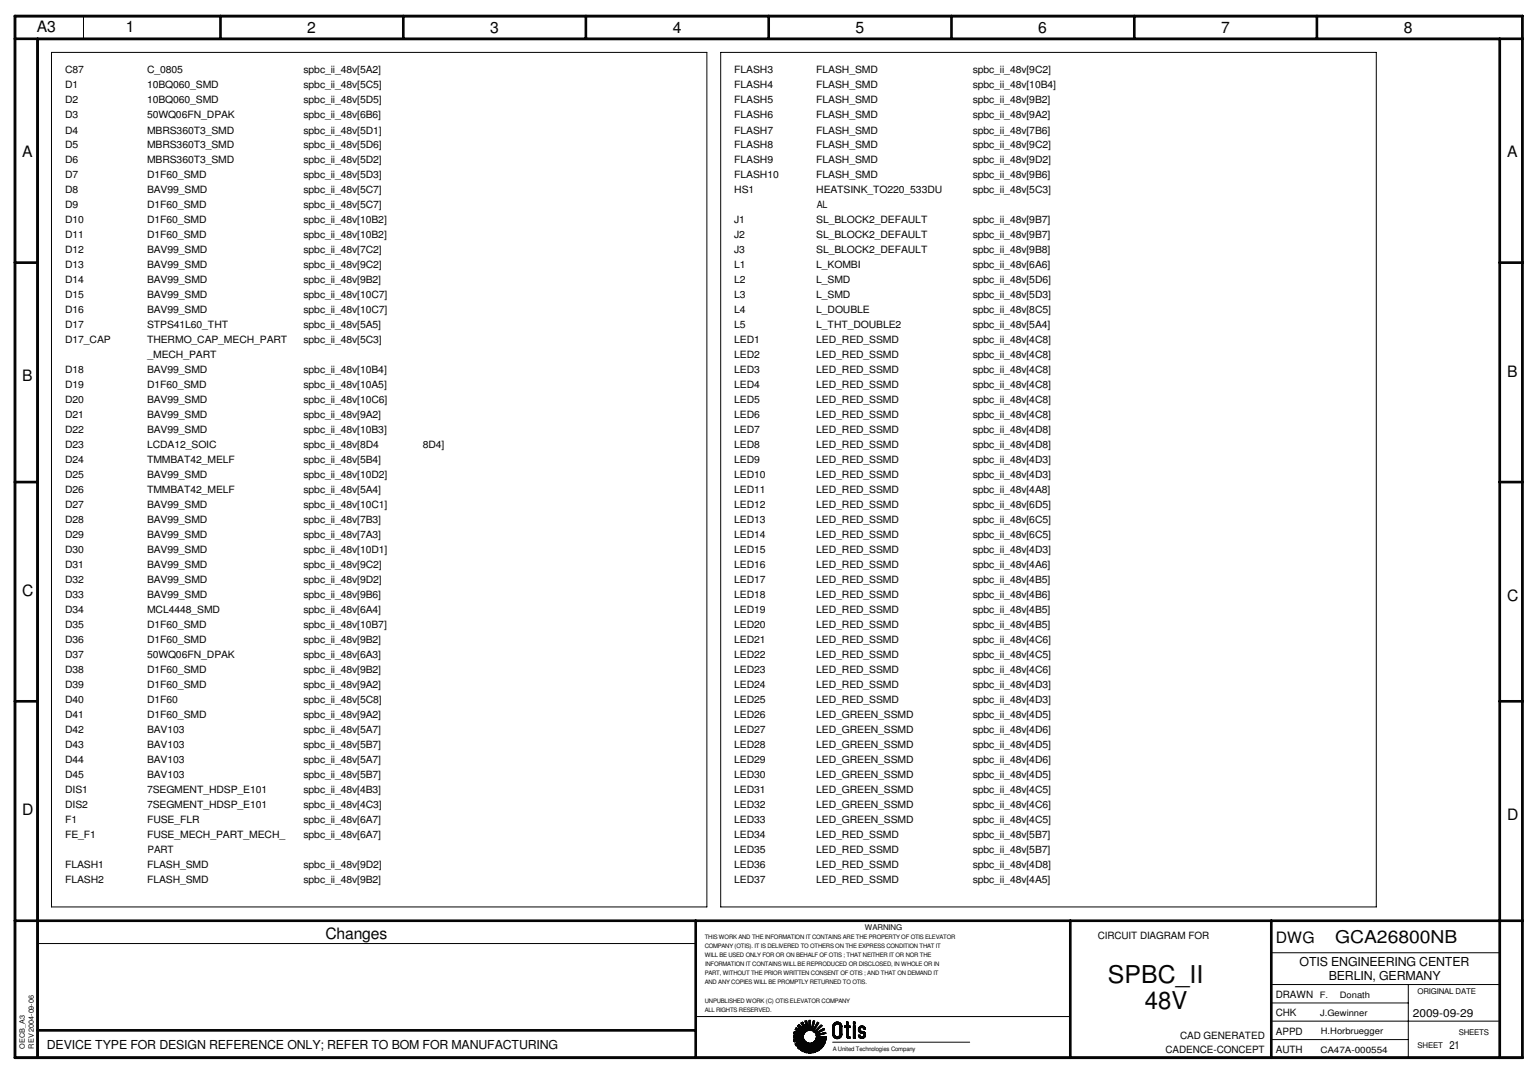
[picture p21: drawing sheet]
<svg xmlns="http://www.w3.org/2000/svg" width="297mm" height="210mm" viewBox="0 0 297 210" stroke-linecap="round" stroke-linejoin="round" font-family="sans-serif">
<defs><g id="words">
<g font-size="4.7" fill="#040503">
<text x="213.9" y="189.7">SPBC_II</text>
<text x="221.1" y="194.8">48V</text>
</g>
<text font-size="3.4" fill="#040503" x="257.9" y="182.2">GCA26800NB</text>
<g font-size="3" fill="#040503">
<text x="7.1" y="6.2">A3</text>
<text x="24.3" y="6.2">1</text>
<text x="59.3" y="6.4">2</text>
<text x="94.7" y="6.4">3</text>
<text x="129.9" y="6.4">4</text>
<text x="165.2" y="6.4">5</text>
<text x="200.5" y="6.4">6</text>
<text x="235.8" y="6.4">7</text>
<text x="271.1" y="6.4">8</text>
<text x="4.3" y="30.4">A</text>
<text x="291.1" y="30.4">A</text>
<text x="4.3" y="73.6">B</text>
<text x="291.1" y="72.7">B</text>
<text x="4.3" y="115.1">C</text>
<text x="291.1" y="116">C</text>
<text x="4.3" y="157.4">D</text>
<text x="291.1" y="158.3">D</text>
<text x="62.9" y="181.3">Changes</text>
<text x="246.4" y="182.2">DWG</text>
</g>
<g font-size="2.4" fill="#040503">
<text x="251" y="186.6">OTIS ENGINEERING CENTER</text>
<text x="256.6" y="189.3">BERLIN, GERMANY</text>
<text x="9.1" y="202.5">DEVICE TYPE FOR DESIGN REFERENCE ONLY; REFER TO BOM FOR MANUFACTURING</text>
</g>
<g font-size="2.2" fill="#040503">
<text x="272.9" y="196.3">2009-09-29</text>
<text x="279.9" y="202.5">21</text>
</g>
<g font-size="1.9" fill="#040503">
<text x="12.6" y="17.1">D1</text>
<text x="12.6" y="14.2">C87</text>
<text x="28.4" y="14.2">C_0805</text>
<text x="28.4" y="17.1">10BQ060_SMD</text>
<text x="58.6" y="17.1">spbc_ii_48v[5C5]</text>
<text x="58.6" y="14.2">spbc_ii_48v[5A2]</text>
<text x="141.8" y="17.1">FLASH4</text>
<text x="141.8" y="14.2">FLASH3</text>
<text x="157.6" y="17.1">FLASH_SMD</text>
<text x="157.6" y="14.2">FLASH_SMD</text>
<text x="187.9" y="17.1">spbc_ii_48v[10B4]</text>
<text x="187.9" y="14.2">spbc_ii_48v[9C2]</text>
<text x="12.6" y="22.9">D3</text>
<text x="12.6" y="20">D2</text>
<text x="28.4" y="22.9">50WQ06FN_DPAK</text>
<text x="28.4" y="20">10BQ060_SMD</text>
<text x="58.6" y="20">spbc_ii_48v[5D5]</text>
<text x="58.6" y="22.9">spbc_ii_48v[6B6]</text>
<text x="141.8" y="22.9">FLASH6</text>
<text x="141.8" y="20">FLASH5</text>
<text x="157.6" y="22.9">FLASH_SMD</text>
<text x="157.6" y="20">FLASH_SMD</text>
<text x="187.9" y="22.9">spbc_ii_48v[9A2]</text>
<text x="187.9" y="20">spbc_ii_48v[9B2]</text>
<text x="12.6" y="28.7">D5</text>
<text x="12.6" y="25.8">D4</text>
<text x="28.4" y="28.7">MBRS360T3_SMD</text>
<text x="28.4" y="25.8">MBRS360T3_SMD</text>
<text x="58.6" y="28.7">spbc_ii_48v[5D6]</text>
<text x="58.6" y="25.8">spbc_ii_48v[5D1]</text>
<text x="141.8" y="28.7">FLASH8</text>
<text x="141.8" y="25.8">FLASH7</text>
<text x="157.6" y="28.7">FLASH_SMD</text>
<text x="157.6" y="25.8">FLASH_SMD</text>
<text x="187.9" y="28.7">spbc_ii_48v[9C2]</text>
<text x="187.9" y="25.8">spbc_ii_48v[7B6]</text>
<text x="12.6" y="34.5">D7</text>
<text x="12.6" y="31.5">D6</text>
<text x="28.4" y="34.5">D1F60_SMD</text>
<text x="28.4" y="31.5">MBRS360T3_SMD</text>
<text x="58.6" y="31.5">spbc_ii_48v[5D2]</text>
<text x="58.6" y="34.5">spbc_ii_48v[5D3]</text>
<text x="141.8" y="34.5">FLASH10</text>
<text x="141.8" y="31.5">FLASH9</text>
<text x="157.6" y="34.5">FLASH_SMD</text>
<text x="157.6" y="31.5">FLASH_SMD</text>
<text x="187.9" y="34.5">spbc_ii_48v[9B6]</text>
<text x="187.9" y="31.5">spbc_ii_48v[9D2]</text>
<text x="12.6" y="40.2">D9</text>
<text x="12.6" y="37.3">D8</text>
<text x="28.4" y="40.2">D1F60_SMD</text>
<text x="28.4" y="37.3">BAV99_SMD</text>
<text x="58.6" y="40.2">spbc_ii_48v[5C7]</text>
<text x="58.6" y="37.3">spbc_ii_48v[5C7]</text>
<text x="141.8" y="37.3">HS1</text>
<text x="157.6" y="37.3">HEATSINK_TO220_533DU</text>
<text x="157.7" y="40.2">AL</text>
<text x="187.9" y="37.3">spbc_ii_48v[5C3]</text>
<text x="12.6" y="46">D11</text>
<text x="12.6" y="43.1">D10</text>
<text x="28.4" y="46">D1F60_SMD</text>
<text x="28.4" y="43.1">D1F60_SMD</text>
<text x="58.6" y="46">spbc_ii_48v[10B2]</text>
<text x="58.6" y="43.1">spbc_ii_48v[10B2]</text>
<text x="141.8" y="46">J2</text>
<text x="141.8" y="43.1">J1</text>
<text x="157.6" y="46">SL_BLOCK2_DEFAULT</text>
<text x="157.6" y="43.1">SL_BLOCK2_DEFAULT</text>
<text x="187.9" y="46">spbc_ii_48v[9B7]</text>
<text x="187.9" y="43.1">spbc_ii_48v[9B7]</text>
<text x="12.6" y="51.8">D13</text>
<text x="12.6" y="48.9">D12</text>
<text x="28.4" y="51.8">BAV99_SMD</text>
<text x="28.4" y="48.9">BAV99_SMD</text>
<text x="58.6" y="51.8">spbc_ii_48v[9C2]</text>
<text x="58.6" y="48.9">spbc_ii_48v[7C2]</text>
<text x="141.8" y="51.8">L1</text>
<text x="141.8" y="48.9">J3</text>
<text x="157.6" y="51.8">L_KOMBI</text>
<text x="157.6" y="48.9">SL_BLOCK2_DEFAULT</text>
<text x="187.9" y="51.8">spbc_ii_48v[6A6]</text>
<text x="187.9" y="48.9">spbc_ii_48v[9B8]</text>
<text x="12.6" y="57.6">D15</text>
<text x="12.6" y="54.7">D14</text>
<text x="28.4" y="57.6">BAV99_SMD</text>
<text x="28.4" y="54.7">BAV99_SMD</text>
<text x="58.6" y="57.6">spbc_ii_48v[10C7]</text>
<text x="58.6" y="54.7">spbc_ii_48v[9B2]</text>
<text x="141.8" y="57.6">L3</text>
<text x="141.8" y="54.7">L2</text>
<text x="157.6" y="57.6">L_SMD</text>
<text x="157.6" y="54.7">L_SMD</text>
<text x="187.9" y="57.6">spbc_ii_48v[5D3]</text>
<text x="187.9" y="54.7">spbc_ii_48v[5D6]</text>
<text x="12.6" y="63.4">D17</text>
<text x="12.6" y="60.5">D16</text>
<text x="28.4" y="63.4">STPS41L60_THT</text>
<text x="28.4" y="60.5">BAV99_SMD</text>
<text x="58.6" y="63.4">spbc_ii_48v[5A5]</text>
<text x="58.6" y="60.5">spbc_ii_48v[10C7]</text>
<text x="141.8" y="63.4">L5</text>
<text x="141.8" y="60.5">L4</text>
<text x="157.6" y="63.4">L_THT_DOUBLE2</text>
<text x="157.6" y="60.5">L_DOUBLE</text>
<text x="187.9" y="63.4">spbc_ii_48v[5A4]</text>
<text x="187.9" y="60.5">spbc_ii_48v[8C5]</text>
<text x="12.6" y="66.3">D17_CAP</text>
<text x="28.4" y="66.3">THERMO_CAP_MECH_PART</text>
<text x="28.5" y="69.2">_MECH_PART</text>
<text x="58.6" y="66.3">spbc_ii_48v[5C3]</text>
<text x="141.8" y="69.2">LED2</text>
<text x="141.8" y="66.3">LED1</text>
<text x="157.6" y="69.2">LED_RED_SSMD</text>
<text x="157.6" y="66.3">LED_RED_SSMD</text>
<text x="187.9" y="69.2">spbc_ii_48v[4C8]</text>
<text x="187.9" y="66.3">spbc_ii_48v[4C8]</text>
<text x="12.6" y="77.9">D20</text>
<text x="12.6" y="75">D19</text>
<text x="12.6" y="72.1">D18</text>
<text x="28.4" y="77.9">BAV99_SMD</text>
<text x="28.4" y="75">D1F60_SMD</text>
<text x="28.4" y="72.1">BAV99_SMD</text>
<text x="58.6" y="75">spbc_ii_48v[10A5]</text>
<text x="58.6" y="77.9">spbc_ii_48v[10C6]</text>
<text x="58.6" y="72.1">spbc_ii_48v[10B4]</text>
<text x="141.8" y="77.9">LED5</text>
<text x="141.8" y="75">LED4</text>
<text x="141.8" y="72.1">LED3</text>
<text x="157.6" y="77.9">LED_RED_SSMD</text>
<text x="157.6" y="75">LED_RED_SSMD</text>
<text x="157.6" y="72.1">LED_RED_SSMD</text>
<text x="187.9" y="77.9">spbc_ii_48v[4C8]</text>
<text x="187.9" y="75">spbc_ii_48v[4C8]</text>
<text x="187.9" y="72.1">spbc_ii_48v[4C8]</text>
<text x="12.6" y="83.7">D22</text>
<text x="12.6" y="80.8">D21</text>
<text x="28.4" y="83.7">BAV99_SMD</text>
<text x="28.4" y="80.8">BAV99_SMD</text>
<text x="58.6" y="83.7">spbc_ii_48v[10B3]</text>
<text x="58.6" y="80.8">spbc_ii_48v[9A2]</text>
<text x="141.8" y="83.7">LED7</text>
<text x="141.8" y="80.8">LED6</text>
<text x="157.6" y="83.7">LED_RED_SSMD</text>
<text x="157.6" y="80.8">LED_RED_SSMD</text>
<text x="187.9" y="83.7">spbc_ii_48v[4D8]</text>
<text x="187.9" y="80.8">spbc_ii_48v[4C8]</text>
<text x="12.6" y="89.5">D24</text>
<text x="12.6" y="86.5">D23</text>
<text x="28.4" y="89.5">TMMBAT42_MELF</text>
<text x="28.4" y="86.5">LCDA12_SOIC</text>
<text x="58.6" y="89.5">spbc_ii_48v[5B4]</text>
<text x="58.6" y="86.5">spbc_ii_48v[8D4</text>
<text x="81.7" y="86.5">8D4]</text>
<text x="141.8" y="89.5">LED9</text>
<text x="141.8" y="86.5">LED8</text>
<text x="157.6" y="89.5">LED_RED_SSMD</text>
<text x="157.6" y="86.5">LED_RED_SSMD</text>
<text x="187.9" y="89.5">spbc_ii_48v[4D3]</text>
<text x="187.9" y="86.5">spbc_ii_48v[4D8]</text>
<text x="12.6" y="95.2">D26</text>
<text x="12.6" y="92.3">D25</text>
<text x="28.4" y="95.2">TMMBAT42_MELF</text>
<text x="28.4" y="92.3">BAV99_SMD</text>
<text x="58.6" y="95.2">spbc_ii_48v[5A4]</text>
<text x="58.6" y="92.3">spbc_ii_48v[10D2]</text>
<text x="141.8" y="95.2">LED11</text>
<text x="141.8" y="92.3">LED10</text>
<text x="157.6" y="95.2">LED_RED_SSMD</text>
<text x="157.6" y="92.3">LED_RED_SSMD</text>
<text x="187.9" y="95.2">spbc_ii_48v[4A8]</text>
<text x="187.9" y="92.3">spbc_ii_48v[4D3]</text>
<text x="12.6" y="101">D28</text>
<text x="12.6" y="98.1">D27</text>
<text x="28.4" y="101">BAV99_SMD</text>
<text x="28.4" y="98.1">BAV99_SMD</text>
<text x="58.6" y="101">spbc_ii_48v[7B3]</text>
<text x="58.6" y="98.1">spbc_ii_48v[10C1]</text>
<text x="141.8" y="101">LED13</text>
<text x="141.8" y="98.1">LED12</text>
<text x="157.6" y="101">LED_RED_SSMD</text>
<text x="157.6" y="98.1">LED_RED_SSMD</text>
<text x="187.9" y="101">spbc_ii_48v[6C5]</text>
<text x="187.9" y="98.1">spbc_ii_48v[6D5]</text>
<text x="12.6" y="106.8">D30</text>
<text x="12.6" y="103.9">D29</text>
<text x="28.4" y="106.8">BAV99_SMD</text>
<text x="28.4" y="103.9">BAV99_SMD</text>
<text x="58.6" y="106.8">spbc_ii_48v[10D1]</text>
<text x="58.6" y="103.9">spbc_ii_48v[7A3]</text>
<text x="141.8" y="106.8">LED15</text>
<text x="141.8" y="103.9">LED14</text>
<text x="157.6" y="106.8">LED_RED_SSMD</text>
<text x="157.6" y="103.9">LED_RED_SSMD</text>
<text x="187.9" y="106.8">spbc_ii_48v[4D3]</text>
<text x="187.9" y="103.9">spbc_ii_48v[6C5]</text>
<text x="12.6" y="112.6">D32</text>
<text x="12.6" y="109.7">D31</text>
<text x="28.4" y="112.6">BAV99_SMD</text>
<text x="28.4" y="109.7">BAV99_SMD</text>
<text x="58.6" y="112.6">spbc_ii_48v[9D2]</text>
<text x="58.6" y="109.7">spbc_ii_48v[9C2]</text>
<text x="141.8" y="112.6">LED17</text>
<text x="141.8" y="109.7">LED16</text>
<text x="157.6" y="112.6">LED_RED_SSMD</text>
<text x="157.6" y="109.7">LED_RED_SSMD</text>
<text x="187.9" y="112.6">spbc_ii_48v[4B5]</text>
<text x="187.9" y="109.7">spbc_ii_48v[4A6]</text>
<text x="12.6" y="118.4">D34</text>
<text x="12.6" y="115.5">D33</text>
<text x="28.4" y="118.4">MCL4448_SMD</text>
<text x="28.4" y="115.5">BAV99_SMD</text>
<text x="58.6" y="118.4">spbc_ii_48v[6A4]</text>
<text x="58.6" y="115.5">spbc_ii_48v[9B6]</text>
<text x="141.8" y="118.4">LED19</text>
<text x="141.8" y="115.5">LED18</text>
<text x="157.6" y="118.4">LED_RED_SSMD</text>
<text x="157.6" y="115.5">LED_RED_SSMD</text>
<text x="187.9" y="118.4">spbc_ii_48v[4B5]</text>
<text x="187.9" y="115.5">spbc_ii_48v[4B6]</text>
<text x="12.6" y="124.2">D36</text>
<text x="12.6" y="121.3">D35</text>
<text x="28.4" y="124.2">D1F60_SMD</text>
<text x="28.4" y="121.3">D1F60_SMD</text>
<text x="58.6" y="124.2">spbc_ii_48v[9B2]</text>
<text x="58.6" y="121.3">spbc_ii_48v[10B7]</text>
<text x="141.8" y="124.2">LED21</text>
<text x="141.8" y="121.3">LED20</text>
<text x="157.6" y="124.2">LED_RED_SSMD</text>
<text x="157.6" y="121.3">LED_RED_SSMD</text>
<text x="187.9" y="124.2">spbc_ii_48v[4C6]</text>
<text x="187.9" y="121.3">spbc_ii_48v[4B5]</text>
<text x="12.6" y="130">D38</text>
<text x="12.6" y="127">D37</text>
<text x="28.4" y="130">D1F60_SMD</text>
<text x="28.4" y="127">50WQ06FN_DPAK</text>
<text x="58.6" y="130">spbc_ii_48v[9B2]</text>
<text x="58.6" y="127">spbc_ii_48v[6A3]</text>
<text x="141.8" y="130">LED23</text>
<text x="141.8" y="127">LED22</text>
<text x="157.6" y="130">LED_RED_SSMD</text>
<text x="157.6" y="127">LED_RED_SSMD</text>
<text x="187.9" y="130">spbc_ii_48v[4C6]</text>
<text x="187.9" y="127">spbc_ii_48v[4C5]</text>
<text x="12.6" y="135.8">D40</text>
<text x="12.6" y="132.8">D39</text>
<text x="28.4" y="135.8">D1F60</text>
<text x="28.4" y="132.8">D1F60_SMD</text>
<text x="58.6" y="135.8">spbc_ii_48v[5C8]</text>
<text x="58.6" y="132.8">spbc_ii_48v[9A2]</text>
<text x="141.8" y="135.8">LED25</text>
<text x="141.8" y="132.8">LED24</text>
<text x="157.6" y="135.8">LED_RED_SSMD</text>
<text x="157.6" y="132.8">LED_RED_SSMD</text>
<text x="187.9" y="135.8">spbc_ii_48v[4D3]</text>
<text x="187.9" y="132.8">spbc_ii_48v[4D3]</text>
<text x="12.6" y="141.5">D42</text>
<text x="12.6" y="138.6">D41</text>
<text x="28.4" y="141.5">BAV103</text>
<text x="28.4" y="138.6">D1F60_SMD</text>
<text x="58.6" y="141.5">spbc_ii_48v[5A7]</text>
<text x="58.6" y="138.6">spbc_ii_48v[9A2]</text>
<text x="141.8" y="141.5">LED27</text>
<text x="141.8" y="138.6">LED26</text>
<text x="157.6" y="141.5">LED_GREEN_SSMD</text>
<text x="157.6" y="138.6">LED_GREEN_SSMD</text>
<text x="187.9" y="141.5">spbc_ii_48v[4D6]</text>
<text x="187.9" y="138.6">spbc_ii_48v[4D5]</text>
<text x="12.6" y="147.3">D44</text>
<text x="12.6" y="144.4">D43</text>
<text x="28.4" y="147.3">BAV103</text>
<text x="28.4" y="144.4">BAV103</text>
<text x="58.6" y="147.3">spbc_ii_48v[5A7]</text>
<text x="58.6" y="144.4">spbc_ii_48v[5B7]</text>
<text x="141.8" y="147.3">LED29</text>
<text x="141.8" y="144.4">LED28</text>
<text x="157.6" y="147.3">LED_GREEN_SSMD</text>
<text x="157.6" y="144.4">LED_GREEN_SSMD</text>
<text x="187.9" y="147.3">spbc_ii_48v[4D6]</text>
<text x="187.9" y="144.4">spbc_ii_48v[4D5]</text>
<text x="12.6" y="156">DIS2</text>
<text x="12.6" y="153.1">DIS1</text>
<text x="12.6" y="150.2">D45</text>
<text x="28.4" y="150.2">BAV103</text>
<text x="28.4" y="156">7SEGMENT_HDSP_E101</text>
<text x="28.4" y="153.1">7SEGMENT_HDSP_E101</text>
<text x="58.6" y="150.2">spbc_ii_48v[5B7]</text>
<text x="58.6" y="156">spbc_ii_48v[4C3]</text>
<text x="58.6" y="153.1">spbc_ii_48v[4B3]</text>
<text x="141.8" y="156">LED32</text>
<text x="141.8" y="153.1">LED31</text>
<text x="141.8" y="150.2">LED30</text>
<text x="157.6" y="156">LED_GREEN_SSMD</text>
<text x="157.6" y="153.1">LED_GREEN_SSMD</text>
<text x="157.6" y="150.2">LED_GREEN_SSMD</text>
<text x="187.9" y="156">spbc_ii_48v[4C6]</text>
<text x="187.9" y="153.1">spbc_ii_48v[4C5]</text>
<text x="187.9" y="150.2">spbc_ii_48v[4D5]</text>
<text x="12.6" y="161.8">FE_F1</text>
<text x="12.6" y="158.9">F1</text>
<text x="28.4" y="161.8">FUSE_MECH_PART_MECH_</text>
<text x="28.4" y="158.9">FUSE_FLR</text>
<text x="58.6" y="158.9">spbc_ii_48v[6A7]</text>
<text x="58.6" y="161.8">spbc_ii_48v[6A7]</text>
<text x="141.8" y="161.8">LED34</text>
<text x="141.8" y="158.9">LED33</text>
<text x="157.6" y="161.8">LED_RED_SSMD</text>
<text x="157.6" y="158.9">LED_GREEN_SSMD</text>
<text x="187.9" y="161.8">spbc_ii_48v[5B7]</text>
<text x="187.9" y="158.9">spbc_ii_48v[4C5]</text>
<text x="12.6" y="167.6">FLASH1</text>
<text x="28.4" y="167.6">FLASH_SMD</text>
<text x="28.5" y="164.7">PART</text>
<text x="58.6" y="167.6">spbc_ii_48v[9D2]</text>
<text x="141.8" y="167.6">LED36</text>
<text x="141.8" y="164.7">LED35</text>
<text x="157.6" y="167.6">LED_RED_SSMD</text>
<text x="157.6" y="164.7">LED_RED_SSMD</text>
<text x="187.9" y="167.6">spbc_ii_48v[4D8]</text>
<text x="187.9" y="164.7">spbc_ii_48v[5B7]</text>
<text x="12.6" y="170.5">FLASH2</text>
<text x="28.4" y="170.5">FLASH_SMD</text>
<text x="58.6" y="170.5">spbc_ii_48v[9B2]</text>
<text x="141.8" y="170.5">LED37</text>
<text x="157.6" y="170.5">LED_RED_SSMD</text>
<text x="187.9" y="170.5">spbc_ii_48v[4A5]</text>
<text x="212" y="181.3">CIRCUIT DIAGRAM FOR</text>
<text x="246.4" y="196.3">CHK</text>
<text x="246.4" y="192.7">DRAWN</text>
<text x="225.1" y="203.3">CADENCE-CONCEPT</text>
<text x="227.9" y="200.7">CAD GENERATED</text>
<text x="246.4" y="203.3">AUTH</text>
<text x="246.4" y="199.8">APPD</text>
</g>
<g font-size="1.7" fill="#040503">
<text x="254.9" y="192.7">F.</text>
<text x="255" y="196.2">J.Gewinner</text>
<text x="258.7" y="192.7">Donath</text>
<text x="255" y="203.3">CA47A-000554</text>
<text x="255.1" y="199.7">H.Horbruegger</text>
</g>
<g font-size="1.5" fill="#040503">
<text x="167" y="179.5">WARNING</text>
<text x="273.8" y="191.9">ORIGINAL DATE</text>
<text x="273.8" y="202.4">SHEET</text>
<text x="281.7" y="199.8">SHEETS</text>
</g>
<g font-size="1.4" fill="#040503">
<text x="4.8" y="202.5" transform="rotate(-90 4.8 202.5)">OECB_A3</text>
<text x="6.5" y="202.5" transform="rotate(-90 6.5 202.5)">REV 2004-09-06</text>
</g>
<g font-size="1.2" fill="#040503">
<text x="136.1" y="183">COMPANY (OTIS). IT IS DELIVERED TO OTHERS ON THE EXPRESS CONDITION THAT IT</text>
<text x="136.1" y="184.8">WILL BE USED ONLY FOR OR ON BEHALF OF OTIS ; THAT NEITHER IT OR NOR THE</text>
<text x="136.1" y="181.3">THIS WORK AND THE INFORMATION IT CONTAINS ARE THE PROPERTY OF OTIS ELEVATOR</text>
<text x="136.1" y="190.1">AND ANY COPIES WILL BE PROMPTLY RETURNED TO OTIS.</text>
<text x="136.1" y="188.3">PART, WITHOUT THE PRIOR WRITTEN CONSENT OF OTIS ; AND THAT ON DEMAND IT</text>
<text x="136.2" y="186.6">INFORMATION IT CONTAINS WILL BE REPRODUCED OR DISCLOSED, IN WHOLE OR IN</text>
<text x="136.1" y="193.6">UNPUBLISHED WORK (C) OTIS ELEVATOR COMPANY</text>
<text x="136.1" y="195.4">ALL RIGHTS RESERVED.</text>
<text x="160.8" y="203">A United Technologies Company</text>
</g>
</g></defs>
<g fill="none" stroke="#040503" stroke-width=".51">
<path d="M2.9 3.1h291.1v201.2h-291.1zM2.9 7.5h291.1M7.3 7.5v196.8M42.6 3.1v4.4M77.9 3.1v4.4M113.2 3.1v4.4M148.5 3.1v4.4M183.8 3.1v4.4M219.1 3.1v4.4M254.3 3.1v4.4M289.6 7.5v196.8M2.9 50.7h4.4"/>
<path d="M289.6 50.7h4.4M2.9 93.1h4.4M289.6 93.1h4.4M2.9 135.4h4.4M289.6 135.4h4.4M2.9 177.8h291.1M134.4 177.8v26.5M206.7 177.8v26.5M245.5 177.8v26.5M7.3 199h127.1"/>
</g>
<g fill="none" stroke="#040503" stroke-width=".19">
<path d="M3 3.3h290.9v200.8h-290.9zM9.9 10.1h126.6v165h-126.6zM16.1 3.1v4.4M139.2 10.1h126.6v165h-126.6zM7.3 182.2h127.1M134.4 196.3h72.3M153.2 199.9h2M153.2 200h2M153.3 199.5h1.5M153.3 199.5h1.3M153.3 199.6h2M153.3 199.6h2.1"/>
<path d="M153.3 199.4h1M153.3 199.3h.8M153.4 199.3h.4M153.4 199.3h.5M153.4 199.2h.1M153.5 199.7h1.8M153.5 198.8l1.4 .8-1.5-.4M153.6 198.8h.7M153.6 198.8h.8M153.6 198.7h.6M153.7 198.6h.4M153.7 198.8h.8"/>
<path d="M153.7 198.6h.3M153.7 198.5h.2M153.8 198.5h.1M153.8 198.9h.8M153.8 199.7h1.4M153.9 199h.8M153.9 199h.9M154 199.1h2M154 198.1h.6M154 198.2h.6M154.1 198.2h.6M154.1 198.2h.7"/>
<path d="M154.1 198h.4M154.1 199.8h1.1M154.2 198.3h.6M154.2 198h.2M154.2 197.9h.2M154.2 199.1h.8M154.3 198.3h.5M154.3 197.9h.1M154.3 199.2h.8M154.3 198.4h.6M154.3 199.9h.9M154.3 199.3h1.3"/>
<path d="M154.3 199.2h1.4M154.4 198.5h.6M154.5 198.5h.5M154.5 199.9h.7M154.5 198.6h.6M154.5 199.3h1.1M154.6 198.6h.6M154.6 199.3h.9M154.6 198.1h-.6l1.2 1.2-1.4-.9M154.6 198.7h.6M154.6 198.7l.7 .1M154.6 199.4h.9"/>
<path d="M154.7 197.5l.9 1.6-1.3-1.3M154.7 197.5h.4M154.7 197.6h.4M154.7 198.8h.6M154.8 197.5h.3M154.8 197.6h.3M154.8 197.7h.4M154.8 198.8h1.7M154.8 199.5h.6M154.8 197.4h.3M154.8 197.8h.4M154.9 197.8h.4"/>
<path d="M154.9 198.9h.5M154.9 199.5h.5M154.9 197.4h.1M154.9 197.9h.4M154.9 198.9h2M154.9 198h.4M154.9 199h2M155 197.4h.1M155 198h.4M155 199h1.1M155 198.1h.4M155.1 198.2h.4"/>
<path d="M155.1 198.2h.3M155.1 199.1h.7M155.1 198.3h.5M155.1 198.3h.4M155.1 199.2h.6M155.2 198.4h.4M155.2 198.5h.4M155.3 198.5h.4M155.3 198.6h.4M155.3 199.6h-2l1.5 .3M155.4 198.7h.3M155.4 198.7h1.1"/>
<path d="M155.4 198.8h1.1M155.5 197.3h.3M155.5 197.2h.3M155.5 198.9h1M155.5 197.4h.3M155.6 197.5h.3M155.6 197.6h.3M155.6 197.7h.3M155.6 197.7h.4M155.6 197.8h.4M155.6 197.9h.4M155.7 198h.3"/>
<path d="M155.7 197.9h.3M155.7 198.2h.3M155.7 198.1h.3M155.7 197.1h.1M155.7 198.3h.4M155.8 197.1h-.4l.5 1.9-.9-1.6M155.8 198.4h.3M155.8 198.3h.3M155.8 197.1l.4 1.8v-1.9h.3v2M155.8 198.6h.4M155.8 198.5h.3M155.8 198.7h.4"/>
<path d="M156.2 197.5h.3M156.2 197.4h.3M156.2 197.3h.3M156.2 198.2h.3M156.2 197.2h.3M156.2 197.1h.3M156.2 198.4h.3M156.2 198.3h.3M156.2 198.6h.3M156.2 198.5h.3M156.2 198h.3M156.2 197.6h.3"/>
<path d="M156.2 197.7h.3M156.2 197.8h.3M156.2 198.1h.3M156.2 197.9h.3M156.2 198.7h.3M156.5 199h.3M156.7 198.6h.2M156.7 198.7h.2M156.7 198.8h.2M156.7 198.9h.2M156.7 198.5h.3M156.8 198.4h.2"/>
<path d="M156.8 198.5h.2M156.8 198.2h.3M156.8 198.3h.3M156.8 198.1h.3M156.9 198h.2M156.9 197.8h.3M156.9 197.9h.3M156.9 197.9h.2M156.9 197.7h.3M157 197.5h.3M157 197.6h.3M157 197.6h.2"/>
<path d="M157 199h.2M157 197.4h.3M157 198.9h.3M157.1 197.2h.2M157.1 197.3h.2M157.1 198.9h.2M157.1 199.1h.1M157.1 197.1h.1M157.1 199.2h.1M157.1 197.1h.2M157.1 198.8h.2M157.1 197.1l-.5 1.9"/>
<path d="M157.1 198.7h.3M157.2 198.6h.3M157.3 198.5h.2M157.3 199.3h.2M157.3 199.2h.3M157.3 199.3h.1M157.3 198.3h.3M157.3 199.1h.3M157.3 197.1l-.5 2M157.4 198.2h.3M157.4 198.3h.2M157.4 198.7l-.3 .1"/>
<path d="M157.5 198.2h.2M157.5 198.1h.2M157.5 199.6h.2M157.5 198h.4M157.5 199h.3M157.5 199.6h.1M157.5 199.5h.4M157.6 198h.3M157.6 198.9h.3M157.6 198.4h-.3M157.6 197.9h.3M157.6 199.9h.6"/>
<path d="M157.6 199.9h.3M157.6 197.8h.3M157.6 198.8h.4M157.6 200h.2M157.7 197.6h.4M157.7 197.7h.3M157.7 198.8h.3M157.7 199.1h-.3M157.7 199.8h.8M157.8 197.6h.3M157.8 199.3h.4M157.8 197.5h.4l-1.1 1.7"/>
<path d="M157.8 197.5h.3M157.8 198l-.3 .1M157.8 198.7h.4M157.9 197.4h.1M157.9 198.6h.3M157.9 199.3h.3M157.9 197.4l-1 1.7h.3M157.9 199.3h.5M157.9 198.5h.4M158 198.5h.3M158 198.5h.4M158 197.7h-.3"/>
<path d="M158 199.2h.5M158.1 198.7l-.4 .1M158.1 199.2h.4M158.1 199.4h-.5M158.2 199.7h.8M158.2 198.3h.3M158.2 199.1h.4M158.2 198.3h.4M158.2 198.2h.4M158.3 198.2h.4M158.4 198.2h.3M158.4 198.1h.3"/>
<path d="M158.4 199h.5M158.4 198.1h.4l-1.4 1.3M158.4 199.6h.8M158.5 198.4h-.4M158.5 199h.5M158.5 198h.2M158.5 198.9h.5M158.6 198h.1M158.6 198.9h.5M158.6 197.9l-1.4 1.4h.3M158.6 199.6h.7M158.6 198.8h.7l-1.8 .9"/>
<path d="M158.7 199.6h.8l-1.9 .4M158.8 198.8h.5M158.8 199.1h-.6M158.8 199.7l-.9 .1M158.8 199.5h.7M159 198.7h.2M159 199.5h.5M159 198.6h.2M159.1 198.6l-1.6 .9h.3M159.3 199.4h.2M159.5 199.3l-1.9 .6h.8M160.8 198.2h.4v1.5h-.4"/>
<path d="M160.8 198.2h.4M160.8 199.7h.4M160.9 198v1.9M160.9 198.2v1.5M160.9 199.9v.1M160.9 198h.3M160.9 198.1h.3M160.9 199.9h.3M160.9 199.8h.3M160.9 197.9v.1M160.9 197.9h.4M160.9 198h.4"/>
<path d="M160.9 200h.4M160.9 197.8v.1M160.9 197.8h.6M161 197.7h.1M161 198.2v1.5M161 197.7h1.4M161.1 197.6l-.2 .2M161.1 197.7h1.2M161.1 198.2v1.5M161.1 197.6h1.2M161.2 197.5h1.1M161.2 197.6h1.1"/>
<path d="M161.2 197.5l-.1 .1M161.2 197.5h1l.1 .1M161.3 197.5h.8M161.4 197.8l-.5 .1h.5M161.4 197.4h.6M161.5 197.4h.4M161.9 197.8h.5M162 197.8h.5M162 197.9h.5M162.1 197.9h.4M162.1 198h.4M162.1 200h.4"/>
<path d="M162.2 198h.4M162.2 199.9h.4M162.2 198.2h.4M162.2 198.1h.4M162.2 199.7h.4M162.2 199.8h.4M162.3 198.2v1.5M162.4 197.7l.1 .1M162.4 198.2v1.5M162.4 197.7h.1M162.5 197.8v.1M162.5 198.2v1.5"/>
<path d="M162.5 197.9l.1 .1M162.6 198v1.9M162.6 198.2v1.5M162.6 199.9l-.1 .1M162.6 198.2h-.4v1.5h.4M163.1 198.2h1.1M163.1 198.4h1.1M163.1 198.3h1.1M163.1 198.1h1.1M163.5 197.4v2.6h.3v-2.6M163.5 197.4v2.6M163.6 197.4v2.6"/>
<path d="M163.7 197.4v2.6M163.8 197.4v2.6M164.8 197.4v.3M164.8 198.1v2.4M164.9 197.4v.3M164.9 198.1v2.4M165 197.4v.3M165 198.1v2.4M165.1 197.4v.3M165.1 198.1v2.4M165.2 197.4v.3M165.2 198.1v2.4"/>
<path d="M165.8 198.6h.4M165.8 198.7h.3M165.8 198.7h.4M165.8 198.8h.3M165.8 198.9h.3M165.8 199h.4M165.8 199.9h.3M165.8 200h.4M165.8 198.5h.4M165.8 198.5h.5M165.8 199.1h.5M165.8 199.1h.7"/>
<path d="M165.8 199.2h.9M165.9 198.4h1.2M165.9 199.2h.9M165.9 199.3h1M165.9 198.3h1.1M166 198.3h1M166 199.3h1M166 198.2h.9M166 199.4h1M166.2 198.2h.6M166.2 199.5h.9M166.2 198.1h.5"/>
<path d="M166.4 198.1h.1M166.7 198.5h.4M166.7 199.5h.4M166.7 199.6h.4M166.7 198.6h.4M166.8 199.7h.4M166.8 198.6h.4M166.8 199.6h.3M166.8 200h.4M166.8 198.7h.4M166.8 198.8h.4M166.8 199.9h.4"/>
<path d="M166.8 199.8h.4M245.5 197.2h44.1M245.5 190.1h44.1M245.5 184h44.1M245.5 193.7h26.5M272 190.1v14.2M7.1 204.3v-196.6h282.7v196.6M153.2 200.4h2M153.2 200.1h2M153.2 200.2h2M153.2 200.3h2M153.3 200.9h2.1"/>
<path d="M153.3 201h2.1M153.3 201h1M153.3 201h.9M153.4 201.1h.6M153.4 201.2l1.3-.2-1.2 .6h1.1M153.4 200.7h1.9M153.6 201.6h.8M153.6 201.7h.7M153.6 201.5h1M153.7 201.8h.4M153.7 201.8h.5M153.7 201.9h.3"/>
<path d="M153.7 201.5h5.6M153.7 200.7h1.6M153.8 201.9h.1M153.8 202h.1M153.8 201.4h5.5M153.8 202l1-.6-.8 .9h.7M153.8 200.7h1.4M153.9 201.4h2.2M153.9 201.1l-.5 .1M154 200.6h1.2M154 201.3h1.9M154 202.3h.7"/>
<path d="M154 202.2h.8M154 201.3h1.8M154.1 202.4h.5M154.1 200.6h1.1M154.1 201.3h1.7M154.2 201.2h1.5M154.2 202.5h.3M154.2 202.1h4.7M154.3 200.5h.9M154.3 201.2h1.4M154.3 202h4.6M154.3 202.6h.1"/>
<path d="M154.3 202h4.5M154.3 201.9h4.5M154.3 201.9h4.4M154.3 202.6l.8-.6-.5 .8M154.4 201.8h4.3M154.4 201.1h1.2M154.5 201.8h4.1M154.5 201h1M154.6 201h.9M154.6 201.7h4M154.6 201.7h4.6M154.6 201.6h4.7"/>
<path d="M154.6 200.4l-1.3 .4h2.1M154.6 202.8h.6M154.7 202.7h.6M154.7 201.5h4.6M154.7 202.6h.7M154.8 202.6h.6M154.8 202.9h.3M154.8 202.4h3.3M154.9 202.4h3.1M154.9 202.4h.6M154.9 203h.2M154.9 202.1l-.8 .1"/>
<path d="M154.9 202.3h3.1M154.9 202.2h4M155 203h.1M155 203.1l.6-.8-.3 .9h.6M155.2 202.8l-.6 .1M155.4 203.1h.5M155.4 202.9h.6M155.4 203h.6M155.4 202.8h.6M155.4 202.5h-.6M155.4 202.6h1.9M155.4 202.7h1.3"/>
<path d="M155.4 202.8h1.3M155.4 202.7h1.9M155.4 203.2h.5M155.5 202.6h1.8M155.5 202.6h2.7M155.6 202.4h2.5M155.6 203.3h.2M155.8 203.3l.3-.8v.9M156.1 203.1h.6M156.1 202.9h.6M156.1 203h.6M156.1 203.3h.6"/>
<path d="M156.1 202.8h.6M156.1 203.2h.6M156.2 203.4h.3M156.7 201.4h2.7M156.8 202.7h.6M156.8 202.8h.6M156.8 202.8l.6 .1M156.8 202.9h.6M156.8 203h.6M156.9 203.1h.6M156.9 203h.6M156.9 201.3h2.5"/>
<path d="M156.9 203.3h.3M156.9 203.2h.4M157 203.3l-.3-.7v.8M157 201.3h2.4M157.1 201.3h2.3M157.1 201.2h2.3M157.3 201h1.7M157.3 201.1h1.9M157.3 201h1.8M157.3 201h2.2M157.4 202.6h.8M157.4 200.9h2.1"/>
<path d="M157.5 202.7h.7M157.5 200.8h2M157.5 200.9h2M157.5 202.8h.7M157.5 200.7h2.1M157.6 200.6h2M157.6 200.7h2M157.6 200.5h2M157.6 200.4h2M157.6 202.9h.4M157.6 202.9h.5M157.6 200.2h2"/>
<path d="M157.6 200.3h2M157.7 203h.2M157.8 203.1l-.5-.6 .2 .7h-.6M158.1 202.3h.7M158.2 202.5h-2.7M158.2 202.3h.6M158.2 202.4h.5M158.3 202.4h.4M158.4 202.5h.2M158.4 202.6h.1M158.5 202.6l-.6-.5 .4 .6h-.8M158.7 201.7h.5"/>
<path d="M158.8 201.8h.4M158.8 201l.6 .2h-2.3M158.9 201.8h.3M158.9 202.1l-3.9 .1M159.1 201.8l-.6-.2 .5 .5h-4.8M159.6 200.4l-2 .1M160.8 201.3h26.5M160.9 200l.1 .3M160.9 200.1h.1M160.9 200.1h.6M161 200.2h1.4M161 200.2h.5"/>
<path d="M161.1 200.3l.1 .1M161.1 200.3h1.2M161.2 200.4h1.1M161.2 200.4h1M161.3 200.4v.1M161.4 200.5h.6M161.5 200.5h.4M161.9 200.2h.5M162 200.1h.5M162.1 200.4v.1M162.3 200.4h-1.1M162.5 200.1l-.2 .2"/>
<path d="M162.5 200v.1M163.5 200.1h.4M163.5 200.2h.4M163.5 200.2h.7M163.5 200.3h.7M163.6 200.4h.6M163.7 200.4h.5M163.7 200.5h.5M165.8 200.1h.4M165.8 200.2h.5M165.9 200.2h1.2M165.9 200.3h1.1"/>
<path d="M166 200.4h.9M166.1 200.4h.8M166.2 200.5h.5M166.7 200.1h.4M166.7 200.2h.4M166.8 200h.3M245.5 200.7h26.5"/>
</g>
<use href="#words"/>
</svg>
